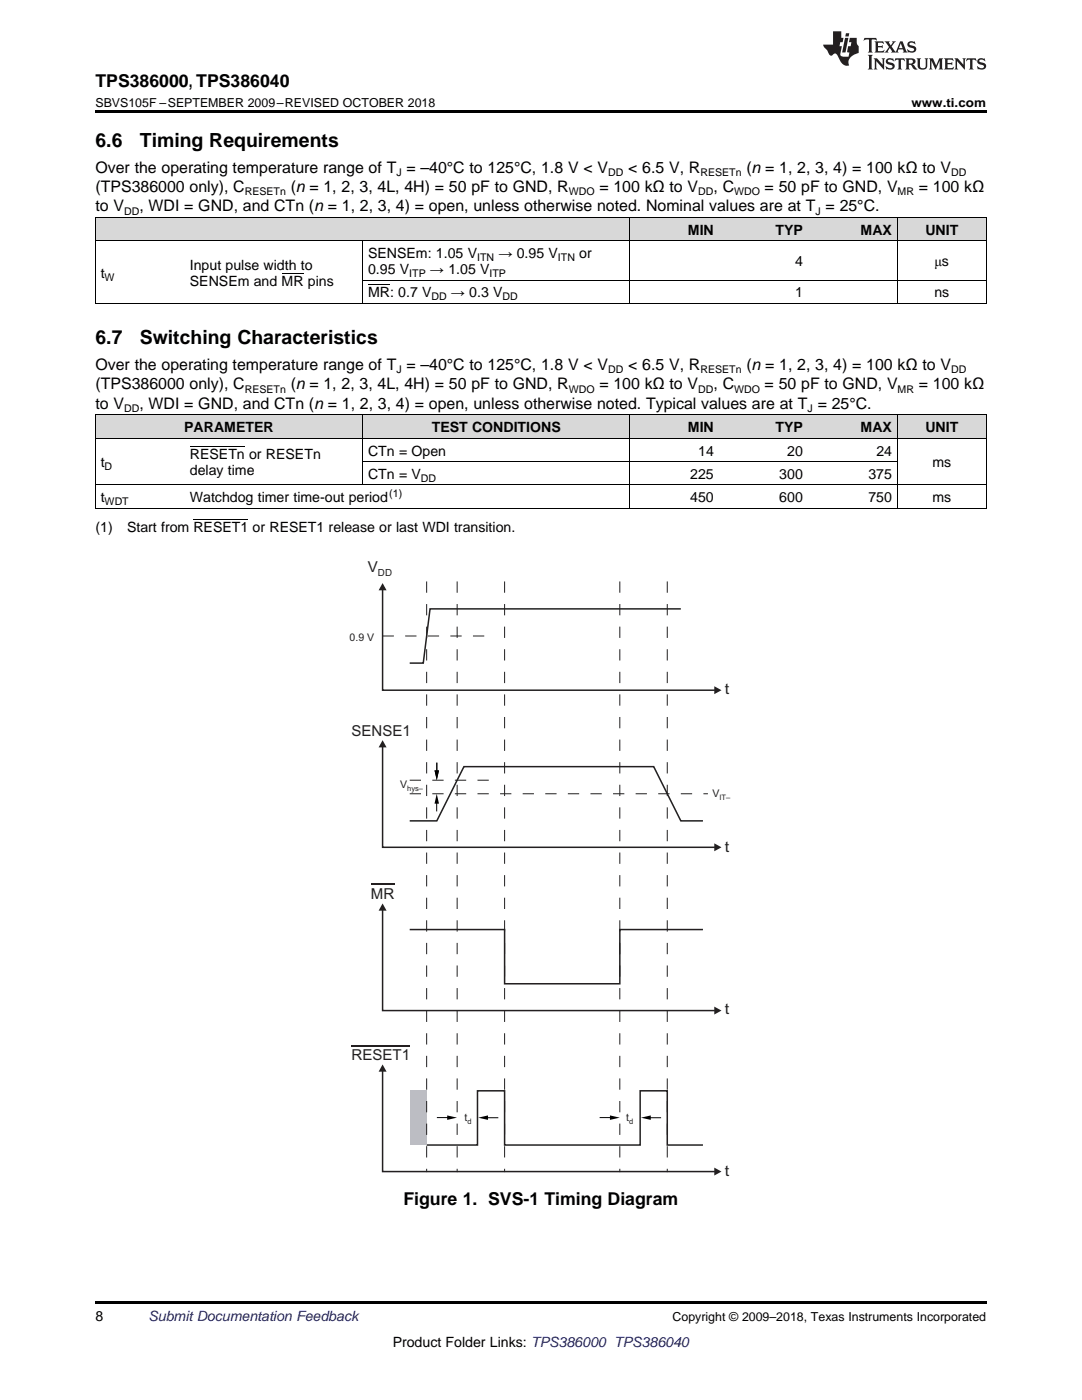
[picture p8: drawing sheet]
<svg xmlns="http://www.w3.org/2000/svg" width="216mm" height="279mm" viewBox="0 0 216 279" stroke-linecap="round" stroke-linejoin="round" font-family="sans-serif">
<defs><g id="words">
<g font-size="3.9">
<text x="19" y="29.3">6.6</text>
<text x="27.9" y="29.3">Timing Requirements</text>
<text x="19" y="68.7">6.7</text>
<text x="27.9" y="68.7">Switching Characteristics</text>
</g>
<g font-size="3.5">
<text x="19" y="17.3">TPS386000, TPS386040</text>
<text x="80.5" y="240.5">Figure 1. SVS-1 Timing Diagram</text>
</g>
<g font-size="3.2">
<text x="19" y="34.4">Over the operating temperature range of T = –40°C to 125°C, 1.8 V &lt; V</text>
<text x="125.3" y="34.4">&lt; 6.5 V, R</text>
<text x="148.9" y="34.4">(n = 1, 2, 3, 4) = 100 kΩ to V</text>
<text x="19" y="38.3">(TPS386000 only), C</text>
<text x="58" y="38.3">(n = 1, 2, 3, 4L, 4H) = 50 pF to GND, R</text>
<text x="119.6" y="38.3">= 100 kΩ to V</text>
<text x="142.4" y="38.3">, C</text>
<text x="152.6" y="38.3">= 50 pF to GND, V</text>
<text x="183.3" y="38.3">= 100 kΩ</text>
<text x="19" y="42.2">to V</text>
<text x="27.8" y="42.2">, WDI = GND, and CTn (n = 1, 2, 3, 4) = open, unless otherwise noted. Nominal values are at T = 25°C.</text>
<text x="19" y="73.8">Over the operating temperature range of T = –40°C to 125°C, 1.8 V &lt; V</text>
<text x="19" y="77.7">(TPS386000 only), C</text>
<text x="58" y="77.7">(n = 1, 2, 3, 4L, 4H) = 50 pF to GND, R</text>
<text x="119.6" y="77.7">= 100 kΩ to V</text>
<text x="125.3" y="73.8">&lt; 6.5 V, R</text>
<text x="142.4" y="77.7">, C</text>
<text x="148.9" y="73.8">(n = 1, 2, 3, 4) = 100 kΩ to V</text>
<text x="152.6" y="77.7">= 50 pF to GND, V</text>
<text x="183.3" y="77.7">= 100 kΩ</text>
<text x="19" y="81.6">to V</text>
<text x="27.8" y="81.6">, WDI = GND, and CTn (n = 1, 2, 3, 4) = open, unless otherwise noted. Typical values are at T = 25°C.</text>
</g>
<g font-size="3" fill="#231f20">
<text x="73.4" y="114.2">V</text>
<text x="144.6" y="138.5">t</text>
<text x="70.1" y="146.9">SENSE1</text>
<text x="144.6" y="170">t</text>
<text x="74" y="179.4">MR</text>
<text x="144.6" y="202.5">t</text>
<text x="70.1" y="211.5">RESET1</text>
<text x="144.6" y="234.6">t</text>
</g>
<g font-size="2.8">
<text x="137.3" y="46.8">MIN</text>
<text x="154.7" y="46.8">TYP</text>
<text x="171.7" y="46.8">MAX</text>
<text x="184.6" y="46.8">UNIT</text>
<text x="37.9" y="53.8">Input pulse width to</text>
<text x="73.4" y="51.5">SENSEm: 1.05 V</text>
<text x="99.4" y="51.5">→ 0.95 V</text>
<text x="115.6" y="51.5">or</text>
<text x="158.6" y="53.1">4</text>
<text x="186.5" y="53.1">μs</text>
<text x="20.1" y="55.4">t</text>
<text x="37.9" y="57">SENSEm and MR pins</text>
<text x="73.4" y="54.7">0.95 V</text>
<text x="73.4" y="59.3">MR: 0.7 V</text>
<text x="85.8" y="54.7">→ 1.05 V</text>
<text x="90" y="59.3">→ 0.3 V</text>
<text x="158.6" y="59.3">1</text>
<text x="186.4" y="59.3">ns</text>
<text x="36.8" y="86.3">PARAMETER</text>
<text x="86.1" y="86.3">TEST CONDITIONS</text>
<text x="137.3" y="86.3">MIN</text>
<text x="154.7" y="86.3">TYP</text>
<text x="171.7" y="86.3">MAX</text>
<text x="184.6" y="86.3">UNIT</text>
<text x="20.1" y="93.2">t</text>
<text x="37.9" y="91.7">RESETn or RESETn</text>
<text x="37.9" y="94.8">delay time</text>
<text x="73.4" y="90.9">CTn = Open</text>
<text x="73.4" y="95.6">CTn = V</text>
<text x="137.7" y="95.6">225</text>
<text x="139.3" y="90.9">14</text>
<text x="155.5" y="95.6">300</text>
<text x="157.1" y="90.9">20</text>
<text x="173.3" y="95.6">375</text>
<text x="174.9" y="90.9">24</text>
<text x="186.1" y="93.2">ms</text>
<text x="20.1" y="100.2">t</text>
<text x="37.9" y="100.2">Watchdog timer time-out period</text>
<text x="137.7" y="100.2">450</text>
<text x="155.5" y="100.2">600</text>
<text x="173.3" y="100.2">750</text>
<text x="186.1" y="100.2">ms</text>
<text x="19" y="106.1">(1)</text>
<text x="25.4" y="106.1">Start from RESET1 or RESET1 release or last WDI transition.</text>
<text x="19" y="263.6">8</text>
<text x="78.4" y="268.9">Product Folder Links: TPS386000 TPS386040</text>
</g>
<text font-size="2.8" fill="#0000c8" x="29.6" y="263.6">Submit Documentation Feedback</text>
<g font-size="2.5">
<text x="19" y="21.4">SBVS105F –SEPTEMBER 2009–REVISED OCTOBER 2018</text>
<text x="181.9" y="21.4">www.ti.com</text>
<text x="134.2" y="263.6">Copyright © 2009–2018, Texas Instruments Incorporated</text>
</g>
<g font-size="2.1">
<text x="79.1" y="35.1">J</text>
<text x="121.4" y="35.1">DD</text>
<text x="139.8" y="35.1">RESETn</text>
<text x="189.8" y="35.1">DD</text>
<text x="48.8" y="38.9">RESETn</text>
<text x="113.5" y="38.9">WDO</text>
<text x="139.3" y="38.9">DD</text>
<text x="146.5" y="38.9">WDO</text>
<text x="179.1" y="38.9">MR</text>
<text x="24.8" y="42.8">DD</text>
<text x="162.7" y="42.8">J</text>
<text x="95.2" y="52.1">ITN</text>
<text x="111.3" y="52.1">ITN</text>
<text x="20.9" y="56">W</text>
<text x="81.7" y="55.2">ITP</text>
<text x="86.1" y="59.9">DD</text>
<text x="97.7" y="55.2">ITP</text>
<text x="100.3" y="59.9">DD</text>
<text x="79.1" y="74.5">J</text>
<text x="121.4" y="74.5">DD</text>
<text x="139.8" y="74.5">RESETn</text>
<text x="189.8" y="74.5">DD</text>
<text x="24.8" y="82.2">DD</text>
<text x="48.8" y="78.4">RESETn</text>
<text x="113.5" y="78.4">WDO</text>
<text x="139.3" y="78.4">DD</text>
<text x="146.5" y="78.4">WDO</text>
<text x="161.1" y="82.2">J</text>
<text x="179.1" y="78.4">MR</text>
<text x="20.9" y="93.8">D</text>
<text x="20.9" y="100.8">WDT</text>
<text x="77.7" y="99.1">(1)</text>
<text x="84" y="96.1">DD</text>
</g>
<g font-size="2.1" fill="#231f20">
<text x="69.8" y="127.9">0.9 V</text>
<text x="79.9" y="157.3">V</text>
<text x="142.2" y="159">V</text>
<text x="92.7" y="223.7">t</text>
<text x="124.9" y="223.7">t</text>
</g>
<text font-size="2" fill="#231f20" x="75.4" y="115">DD</text>
<g font-size="1.5" fill="#231f20">
<text x="81.3" y="157.9">hys–</text>
<text x="143.6" y="159.6">IT–</text>
<text x="93.3" y="224.3">d</text>
<text x="125.5" y="224.3">d</text>
</g>
</g></defs>
<g fill="#d8d8d8">
<path d="M19 82.9h17.8v4.6h-17.8z"/>
<path d="M36.8 82.9h35.6v4.6h-35.6z"/>
<path d="M72.4 82.9h53.3v4.6h-53.3z"/>
<path d="M125.7 82.9h17.8v4.6h-17.8z"/>
<path d="M143.5 82.9h17.8v4.6h-17.8z"/>
<path d="M161.3 82.9h17.8v4.6h-17.8z"/>
<path d="M179.1 82.9h17.7v4.6h-17.7z"/>
<path d="M19 43.5h17.8v4.6h-17.8z"/>
<path d="M36.8 43.5h35.6v4.6h-35.6z"/>
<path d="M72.4 43.5h53.3v4.6h-53.3z"/>
<path d="M125.7 43.5h17.8v4.6h-17.8z"/>
<path d="M143.5 43.5h17.8v4.6h-17.8z"/>
<path d="M161.3 43.5h17.8v4.6h-17.8z"/>
<path d="M179.1 43.5h17.7v4.6h-17.7z"/>
</g>
<path d="M19 259.7h177.8v.5h-177.8z" fill="#000"/>
<path d="M76.3 117.7v20h66.4" fill="none" stroke="#231f20" stroke-width=".3"/>
<g fill="#231f20">
<path d="M142.5 137l1.5 .7-1.5 .8z"/>
<path d="M76.3 116.4l.8 1.4h-1.6z"/>
</g>
<path d="M135.9 121.5h-50.1l-1.3 10.8h-2.7M74 176.5h4.7M81.8 163.8h5.4l5.4-10.8h37.8l5.5 10.8h4.4M81.8 185.5h18.9v10.8h23v-10.8h16.6M70.1 208.7h11.7M85.1 228.5h10.2v-10.8h5.4v10.8h27v-10.8h5.4v10.8h7.2" fill="none" stroke="#231f20" stroke-width=".3"/>
<path d="M81.8 217.7h3.3v10.8h-3.3z" fill-rule="evenodd" fill="#bcbdc0"/>
<path d="M85.1 116v117.9M91.2 116v117.9M100.7 116v117.9M123.7 116v117.9M133.1 116v117.9M76.3 126.9h21.7M81.8 158.4h59.5M81.8 155.7h16.2" fill="none" stroke="#231f20" stroke-width=".2" stroke-dasharray="2.3 2.3" stroke-linecap="butt"/>
<path d="M87.1 159.6v2.3M87.2 152.2v2.3M87.2 223h2.8M96.6 223.1h2.8" fill="none" stroke="#000" stroke-width=".2"/>
<path d="M87.1 158.4l.5 2h-.9zM86.7 153.8h.9l-.4 1.9zM89.2 222.6l2 .4-2 .5zM95.4 223.1l2-.5v.9z" fill="#000"/>
<path d="M76.3 149v20.1h66.4" fill="none" stroke="#231f20" stroke-width=".3"/>
<g fill="#231f20">
<path d="M142.5 168.3l1.5 .8-1.5 .8z"/>
<path d="M76.3 147.7l.8 1.5h-1.6z"/>
</g>
<path d="M76.3 181.6v20.1h66.4" fill="none" stroke="#231f20" stroke-width=".3"/>
<g fill="#231f20">
<path d="M142.5 200.9l1.5 .8-1.5 .8z"/>
<path d="M76.3 180.3l.8 1.4h-1.6z"/>
</g>
<path d="M76.3 213.8v20h66.4" fill="none" stroke="#231f20" stroke-width=".3"/>
<g fill="#231f20">
<path d="M142.5 233l1.5 .8-1.5 .8z"/>
<path d="M76.3 212.4l.8 1.5h-1.6z"/>
</g>
<g fill="none" stroke="#000" stroke-width=".2">
<path d="M19 48.1h177.8M19 43.4h177.8M19.1 43.4v17.2M72.3 48.1v12.5M72.4 55.9h124.4M125.7 43.4v17.2M179 43.4v17.2M196.8 43.4v17.2M19 60.6h177.8M19 96.8h177.8M19 87.5h177.8M19 82.8h177.8"/>
<path d="M19.1 82.8v18.7M72.3 82.8v14M72.4 92.1h106.7M125.7 82.8v18.7M179 82.8v18.7M196.8 82.8v18.7M19 101.4h177.8M119.7 223h2.8M129.1 223.1h2.8"/>
</g>
<path d="M121.7 222.6l2 .4-2 .5zM127.9 223.1l2-.5v.9z" fill="#000"/>
<path d="M19 22h177.8v.5h-177.8zM19 60.6h.2zM72.3 60.6h.1zM125.6 60.6h.1zM179 60.6h.1zM196.7 60.6h.1zM19 101.5h.2zM72.3 101.5h.1zM125.6 101.5h.1zM179 101.5h.1zM196.7 101.5h.1z" fill="#000"/>
<g fill="#231f20">
<path d="M172.5 7.6l-.1 .5 .4-.2h.6v.1v2.1l-.2 .4h.9l-.2-.4v-2.1l.1-.1h.5l.5 .2-.2-.5zM174.5 8.3l.2 .3v1.5l-.2 .4h1.8l.2-.6a1.04 1.04 0 0 1-1.3 .2v-.7h.6l.3 .2v-.6l-.3 .2h-.6v-.6l.8-.1 .4 .3-.2-.5zM176.5 8.3l.9 1.1-.9 1.1h.8l-.2-.2 .4-.7 .5 .7-.2 .2h1.5l-.2-.2 .2-.4h.9l.1 .4-.2 .2h1l-.3-.3-.7-1.9h-.5l-.9 2-.8-1 .9-1h-.8l.1 .3-.4 .5-.3-.6 .1-.2zM179.7 8.6l.4 1h-.7zM181.3 8.4a.63 .63 0 0 0-.2 .7 .63 .63 0 0 0 .6 .4l.6 .2 .1 .2a.75 .75 0 0 1-.7 .4 .75 .75 0 0 1-.6-.5l.1 .7 .1-.1a1.11 1.11 0 0 0 1.5-.6 1.13 1.13 0 0 0-1.2-.8l-.1-.4a1.04 1.04 0 0 1 1.2 .2l-.2-.5-.2 .1-.4-.2zM173.2 10.9l.2 .4v2.2l-.2 .4h1l-.3-.4v-2.2l.3-.4zM174.3 11.6l.3 .4v1.5l-.3 .4h.8l-.2-.4v-1.3l1.5 1.7v-1.9l.2-.4h-.7l.2 .4v.9l-1.1-1.3zM177 11.8a.62 .62 0 0 0-.2 .7 .62 .62 0 0 0 .6 .4l.6 .1 .1 .3a.76 .76 0 0 1-.7 .3 .76 .76 0 0 1-.7-.4l.2 .7 .1-.1a1.11 1.11 0 0 0 1.5-.6 1.13 1.13 0 0 0-1.2-.8l-.1-.4a1.04 1.04 0 0 1 1.2 .2l-.2-.6-.2 .1-.5-.1zM178.7 11.6l-.2 .6a.61 .61 0 0 1 .8-.3v1.6l-.2 .4h.9l-.2-.4v-1.6a.63 .63 0 0 1 .7 .3l-.1-.6zM180.6 11.6l.3 .4v1.5l-.3 .4h1l-.2-.2-.1-.8 .6 .2a.76 .76 0 0 0 1.2 .7l-1-1a.58 .58 0 0 0 .6-.5 .58 .58 0 0 0-.5-.6zM181.4 11.9h.1a.45 .45 0 0 1 .5 .1 .45 .45 0 0 1 .1 .5l-.8 .2zM182.9 11.6l.2 .2a2.17 2.17 0 0 0 .3 1.9 .99 .99 0 0 0 1.6-.6v-1.1l.2-.4h-.7l.2 .2a1.92 1.92 0 0 1-.2 1.8 .6 .6 0 0 1-.9-.5v-1.1l.2-.4zM185.4 11.6l.2 .4v1.5l-.2 .4h.7l-.2-.4v-1.4l.8 1.8 .8-1.8v1.4l-.2 .4h.9l-.2-.4v-1.5l.2-.4h-.8l-.6 1.5-.6-1.5zM188.4 11.6l.2 .4v1.5l-.2 .4h1.8l.1-.6a1.04 1.04 0 0 1-1.2 .1v-.6h.5l.4 .2v-.6l-.4 .2h-.5v-.7h.8l.3 .3-.1-.6zM190.5 11.6l.2 .4v1.5l-.2 .4h.7l-.2-.4v-1.3l1.5 1.7v-1.9l.2-.4h-.7l.2 .4v.9l-1.1-1.3zM192.9 11.6l-.1 .6a.61 .61 0 0 1 .7-.3l.1 1.6-.3 .4h1l-.3-.4 .1-1.6a.63 .63 0 0 1 .7 .3l-.1-.6zM195.2 11.8a.62 .62 0 0 0-.2 .7 .62 .62 0 0 0 .6 .4l.6 .1 .1 .3a.76 .76 0 0 1-.7 .3 .76 .76 0 0 1-.6-.4l.1 .7 .1-.1a1.11 1.11 0 0 0 1.6-.6 1.13 1.13 0 0 0-1.3-.8l-.1-.4a1.04 1.04 0 0 1 1.2 .2l-.1-.6-.2 .1-.5-.1z"/>
<path d="M166.2 6.3v2.6h-1.9v.4l.8 .9a.91 .91 0 0 0 1 .8 .56 .56 0 0 1 .5-.3 .56 .56 0 0 1 .5 .3l.4 .8a1.53 1.53 0 0 0 1.9 1.2 1.54 1.54 0 0 1 1-2.1l.9-.3v-1.4a1.52 1.52 0 0 1-.4-1.6h-1.3l-.2 .8h.5l-.2 .8h-.5l-.1 1v.2l.4 .1-.2 .8a1.93 1.93 0 0 1-1.6-.3l.3-1.8h-.5l.2-.8h.4l.2-.8h-.4v-1.3zM168.6 7.6l-.6 2.9h.7l.6-2.9zM168.8 6.6l-.1 .7h.6l.2-.7z"/>
</g>
<path d="M56.2 54.5h4.4M73.4 56.9h4.4M37.9 89.2h11M38.6 103.6h11" fill="none" stroke="#000" stroke-width=".2"/>
<use href="#words"/>
</svg>
